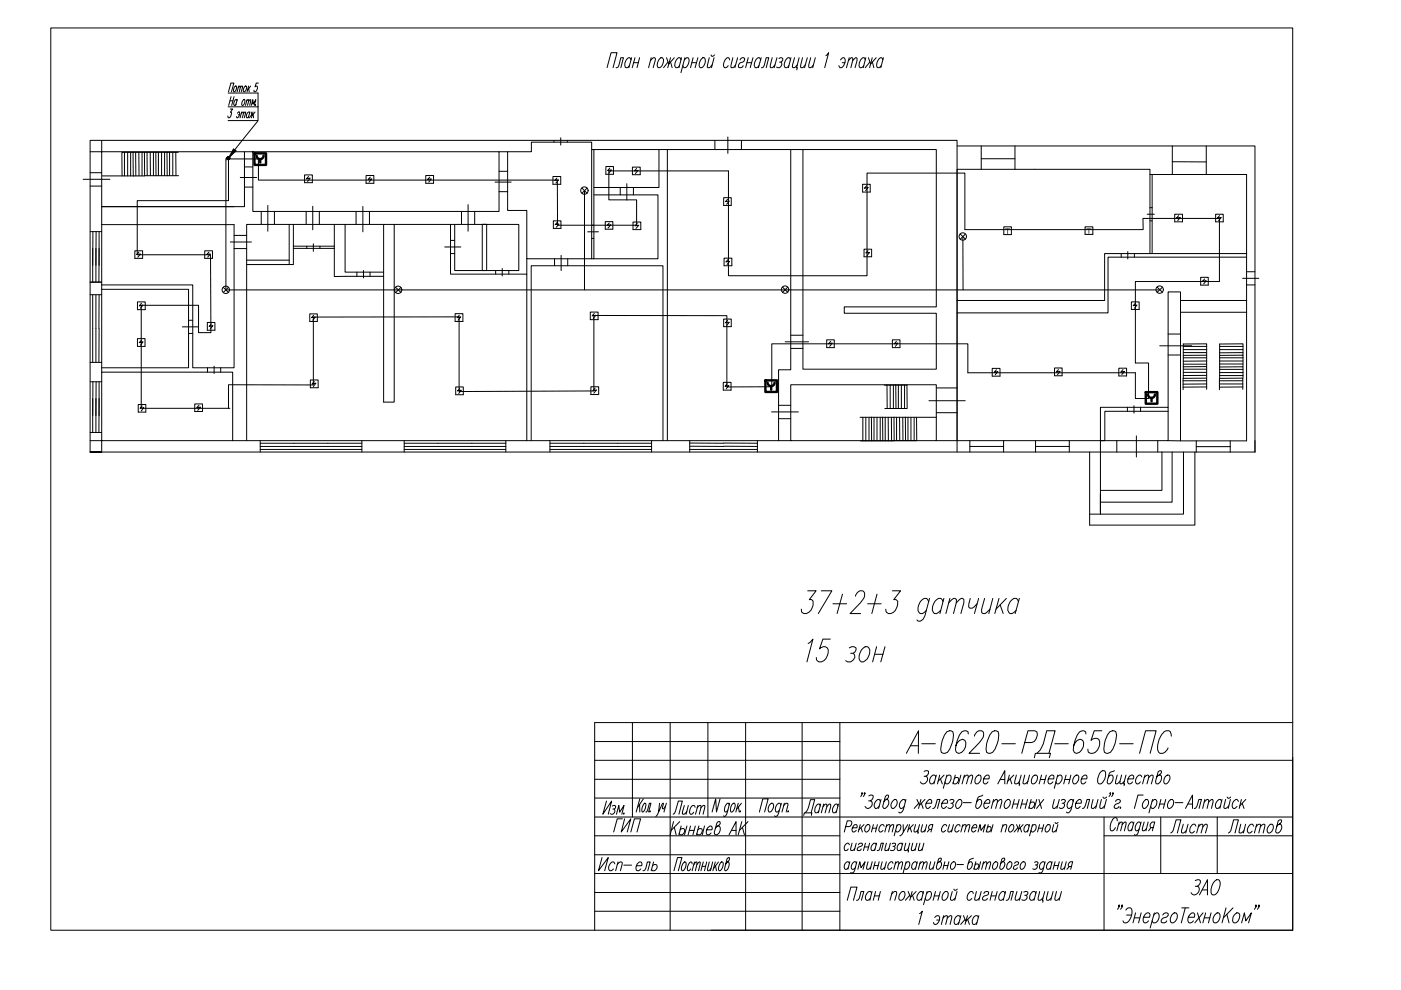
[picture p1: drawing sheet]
<svg xmlns="http://www.w3.org/2000/svg" width="297mm" height="210mm" viewBox="0 0 297 210" stroke-linecap="round" stroke-linejoin="round" font-family="sans-serif">
<defs><g id="words">
<text font-size="9.7" x="191.2" y="161.9">А-0620-РД-650-ПС</text>
<text font-size="8.4" x="170" y="141.5">15 зон</text>
<text font-size="6.6" x="251.5" y="190.9">ЗАО</text>
<g font-size="6.2">
<text x="129.1" y="177.8">ГИП</text>
<text x="247.3" y="177.8">Лист</text>
<text x="259.6" y="177.8">Листов</text>
</g>
</g></defs>
<path d="M10.8 5.9h263.3v191.3h-263.3z" fill="none" stroke="#000" stroke-width=".21"/>
<!-- layer: 0 -->
<g fill="none" stroke="#000" stroke-width=".21">
<path d="M17.6 38h5.7M19.1 39.5h2.5M19.1 36.6h2.5M21.6 29.8v2.4h-2.5M21.6 32.2h30.2v11.6h-30.2zM21.7 37.3h9M26.4 32.3v5M27.1 32.3v5M27.7 32.3v5M28.2 32.3h-2.4l.1 5M28.8 32.3v5M29.4 32.3l.1 5"/>
<path d="M30.1 32.3v5M30.6 32.3h-2.4l.1 5M31.2 32.3v5M31.8 32.3l.1 5M32.5 32.3v5M33 32.3h-2.4l.1 5h7.2M33.6 32.3v5M34.3 32.3v5M34.9 32.3v5M35.4 32.3h-2.4l.1 5M36 32.3v5M36.6 32.3v5"/>
<path d="M37.3 32.3v5M37.8 32.3h-2.4v5M47.9 33.6v27.9M48.4 33.5v9h-19.3v11.5h15.5l.1 16.5h-2.6v-5.8h-12.2v21.9M48.5 33.7h6.3v4.5h63.4v9.6h16.8v-5.4h-5.9v-6.2h25.3v22.3h29.4v-21.8h20.8v12h37.8l-.1-2.4h16.2v13.4h-17.8v17.3h2.8v7.5h-2.8v-5.5h-35.5v-6.1h-41.6v9.1h-9.5v-15.1h-28.2v16l-28.6 .1v-15.8h-30.9v14.4h-18v5M50.9 37.6h3.5M51.8 32.2h1.8v12.6h52.2v-12.6h-52.2M51.8 39.7h1.8M51.8 35.4h1.8M105 38.6h3.4M105.8 36.3h1.8M117.4 29.8v.3"/>
<path d="M118.9 29.2v1.6M120.3 29.8v.3M123.4 39.9l1.1 1.1M124.5 39.9l-1.1 1.1M125.4 31.7v-1.6h-12.7v2.1h-5.1M125.9 31.7h13.8v8.1h-13.8v-8.1h-.5v23.2h-13.7v-10.3h-4.1v-12.4h-1.8M125.9 39.8v15.1h-.5M131.5 39.8v1.5M132.9 38.9v3.5M134.3 39.8v1.5M139.7 31.7h1.8v61.7M141.5 31.7h57v33.4h-19.5v1.3h19.5v11.9h-28.3v-46.6"/>
<path d="M151.6 29.8v1.9M154.3 29v3.5M157.2 29.8v1.9M167.7 31.7v46.7h-2.6v15h2.6v-11.8h30.8v11.8h-30.8M202.9 30.9h63.2v64.9M208 30.9v5M208 33.7h7.2M215.2 30.9v5M243.8 37h.5M248.6 30.9v6.1M248.6 34.3h7.1M255.7 30.9v6.1"/>
<path d="M19.1 59.8h2.4M19.1 49.1h2.5M19.7 52.7v7.1M19.7 49.1v7.2M20.3 52.7v7.1M20.4 49.1l-.1 7.2M21 49.1v7.2M21 52.7v7.1M21.6 47.6h28v30.4h-8.7v-17.6h-19.3M48.8 51.3h4.5M49.6 43.8h-28v16.6M49.6 52.7h2.7"/>
<path d="M49.6 49.9h2.7M52.3 55.2h9M55.4 44.8v2.8M56.8 43.6v5.4M58.2 44.8v2.8M61.3 47.6v8.5h-9M62.2 47.6v4.6h8.7v-4.6M62.2 52.2v3.9h-.9M64.9 44.8v2.8M65 52.2v.5M66.3 43.7v5M66.4 51.7v1.6"/>
<path d="M67.7 44.8v2.8M67.8 52.2v.5M70.9 52.2v.5h-8.7M70.9 52.7v5.9h10.4M73.2 47.6h-20.9v45.8M75.5 44.8v2.8M75.7 57.7v.9M76.9 43.8v5.3M77.1 57.4v1.5M78.3 44.8v2.8M78.5 57.7v.9M81.3 47.6h-8.1v10.1h8.1"/>
<path d="M83.6 47.6h-2.3v37.7h2.3v-37.7h11.9v10.5h16.2v35.3h-62.4M94.3 52.4h3.4M95.5 47.6h14.5v9.8h-7.8v-9.8M95.5 53.8h.9M95.5 51h.9M96.4 47.6v9.8h6.8v-9.8M97.8 44.8v2.8M99.2 43.4v5.6M100.6 44.8v2.8M105.1 57.4v.7M105.8 40.6h1.8M106.5 56.9v1.6"/>
<path d="M107.9 57.4v.7M111.7 54.9v3.2M117.6 54.9v1.4M119 54.1v3.3M120.4 54.9v1.4M123.9 40.4v21.1M124.6 49.1h2.3M125.4 50.5h.5M125.4 47.8h.5M125.9 41.3h13.6v13.6h-13.6M203.6 49.6l1.1 1.1M204.1 50.2l.1 11.3"/>
<path d="M204.7 49.6l-1.1 1.1M237.7 53.8v.7M239.1 53.3v1.6M240.5 53.8v.7M243.2 45.4h1.5M243.8 53.8h-9.6v9.9h-31.3M243.8 46.8h.5M243.8 44h.5M244.3 53.8h-.5v-17.9h-40.9v30.4M263.5 59h3.4M264.3 53.8h-20v-16.8h20v17.5M264.3 57.6h1.8"/>
<path d="M19.1 76.8h2.5M19.1 62.5h2.5M19.7 62.5v14.3M20.3 62.5v14.3M21 62.5v14.3M21.6 78.9h27.7v14.5h-27.7zM21.6 60.4v18.5M21.6 61.3h18.4v16.7h-18.4M38.7 69.3h3.4M40 70.7h.9M40 67.9h.9M44 78v.9"/>
<path d="M45.4 77.6v1.6M46.8 78v.9M47.3 60.9l1.1 1.1M47.9 61.5h197.8M48.4 60.9l-1.1 1.1M83.9 60.9l1.1 1.1M85 60.9l-1.1 1.1M165.9 60.9l1.1 1.1M166.5 72.5h4.9M167 60.9l-1.1 1.1M167.7 73.9h2.5M167.7 71.1h2.5"/>
<path d="M245.3 60.9l1.2 1.1M245.9 73.3h6.8M246.5 60.9l-1.2 1.1M247.7 75.3h2.6M247.7 70.8h2.6M250.3 63.7h14v-9.2h-29.4v11.8h-32v27.1M250.3 63.7v29.8l-2.6-.1M250.3 63.7v-1.8h-2.6v24.5M250.3 66.2h14v27.3h-14M250.9 75.4l4.9-.1v2.4M250.9 77.8l4.9-.1v2.4M250.9 74.1h4.9"/>
<path d="M250.9 73.4h4.9M250.9 74.8h4.9M250.9 75.9h4.9M250.9 77.2h4.9M250.9 79h4.9M250.9 78.3h4.9M255.8 75.3v-2.4h-4.9v7.3M255.8 76.5l-4.9 .1M255.8 79.6h-4.9M258.6 75.4l4.9-.1v2.4M258.6 77.8h4.9v2.3M258.6 74.1h4.9"/>
<path d="M258.6 73.4h4.9M258.6 76.5h4.9M258.6 77.2h4.9M258.6 75.9h4.9M258.6 79h4.9M258.6 79.6h4.9M258.6 78.3h4.9M263.5 75.3v-2.4h-4.9v7.3M263.5 74.8h-4.9M264.3 63.7v2.5M264.3 60.4h1.8M19.1 93.4h2.5v2.4h-2.5v-66h183.8v66"/>
<path d="M19.1 91.7h2.4M19.1 80.9h2.5M19.7 84.5v7.2M19.7 80.9v7.2M20.3 84.5v7.2M20.4 80.9l-.1 7.2M21 84.5v7.2M21 80.9v7.2M21.6 95.8h-2.5h247M30.2 86.6h18.5M55.2 94.7h21.5M55.2 95.3h21.5"/>
<path d="M55.2 94h21.5M55.2 93.4v2.4M76.7 93.4v2.4M85.7 94.7h21.5M85.7 95.3h21.5M85.7 94h21.5M85.7 93.4v2.4M107.2 93.4v2.4M111.7 93.4h53.4M112.6 93.4v-37.1h28v37.1M116.6 94.7h21.5M116.6 95.3h21.5"/>
<path d="M116.6 93.4v2.4M116.6 94h21.5M138.1 93.4v2.4M146.2 93.4v2.4M146.2 94.6l14.4 .1M146.2 95.3h14.4M146.2 93.9l14.4 .1M160.6 93.4v2.4M163.6 87.3h5.7M165.1 88.8h2.6M165.1 85.9h2.6M182.3 88.5h16.2"/>
<path d="M182.9 88.5v5M183.6 88.5v5M184.2 88.5v5M184.8 88.5v5h-2.4M185.3 88.5v5M185.9 88.5v5M186.6 88.5v5M187.1 88.5l.1 5h-2.4M187.5 81.7h4.8v4.9h-2.3M187.7 88.5v5M188.1 81.7v4.9M188.3 88.5l.1 5"/>
<path d="M188.7 81.7v4.9M189 88.5v5M189.4 81.7v4.9M189.5 88.5l.1 5h-2.4M189.9 81.7l.1 4.9h-2.4M190.1 88.5v4.9M190.5 81.7v4.9M190.7 88.5l.1 4.9M191.1 81.7v4.9M191.4 88.5v4.9M191.8 81.7v4.9M192 88.5v4.9h-2.4"/>
<path d="M192.5 88.5v4.9M193.1 88.5v4.9M193.8 88.5v4.9M194.3 88.5l.1 4.9h-2.4M196.9 85h7.8M198.5 93.4h34.8v-7h14.4v7h-14.4M198.5 87.5h4.4M198.5 82.3h4.4M205.6 93.4v2.4M205.6 94.7h7.2M212.8 93.4v2.4M219.6 94.7h7.1"/>
<path d="M219.6 93.4v2.4M226.7 93.4v2.4M231 95.8v15.5h22.3v-15.5M233.3 93.4v15.6M236.8 93.4v2.4M239 86.4v.8M240.4 86v1.6M240.9 92.4v4.5M241.8 86.4v.8M245.5 93.4v2.4M246.4 95.8v8.2h-13.1M247.7 87.2h-13.5v6.2h-.9"/>
<path d="M248.5 95.8v10.7h-15.2M250.8 80.7h5M250.9 95.8v13.2h-17.6M253.6 93.5v2.4M253.6 94.7h7.2M255.8 82.6v-2.4h-5v2.4M255.8 81.4h-5M255.8 82l-5 .1M258.5 80.7h5M258.5 81.4h5M260.8 93.5v2.4M263.5 82.6v-2.4h-5v2.4"/>
<path d="M263.5 82l-5 .1M266.1 93.4v2.4M231 109h2.3M233.3 108.6v-3.8v3.8M171.3 125.3h1.7l-1.4 1.8h.5l.2 .2a2.15 2.15 0 0 1-1.9 2.8l-.4-.3-.1-.6M174.1 125.3h2.3l-2.9 4.8M176.6 128h2.9M178.6 126l-1.1 4.1M181.4 126.4a1.43 1.43 0 0 1 1.5-1.1 1.14 1.14 0 0 1 0 1.8l-2.7 3h2.3M184 128h2.8M185.9 126l-1.1 4.1M189.2 125.3h1.7l-1.4 1.8h.5l.2 .2a2.32 2.32 0 0 1-1.3 2.8h-.5l-.4-.3-.2-.6"/>
<path d="M196.9 127.6a.83 .83 0 0 0-.9-.7 2.38 2.38 0 0 0-1.2 2.9l.3 .3h.5l.8-.7M197.1 126.9l-1 3.7a1.44 1.44 0 0 1-1.4 1.1l-.3-.3M199.9 127.6l-.4-.7a1.82 1.82 0 0 0-1.8 1.8 1.42 1.42 0 0 0 .4 1.4h.5l.8-.7M200.1 126.9l-.8 3.2M201.1 127.8l1.1-.9h.3l.3 .2-.6 3M201.4 126.9l-.9 3.2M202.7 127.8l1.1-.9h.3l.3 .2v.7l-.7 2.3M205.7 126.9l-.3 1.8 .2 .2h.5l1.1-.9M207.5 126.9l-.9 3.2M208.8 126.9l-.7 2.3v.6l.3 .3h.4l1.1-.9M210.5 126.9l-.9 3.2M211.8 126.9l-.9 3.2"/>
<path d="M212.1 128.3l.6 1.8M213.4 126.9l-2.2 2.3M215.9 127.6l-.4-.7a1.82 1.82 0 0 0-1.8 1.8 1.42 1.42 0 0 0 .4 1.4h.5l.8-.7M216.1 126.9l-.9 3.2M126.1 157.2h52M134.1 153.2v20M142.1 153.2v44M150.1 153.2v20M158.1 153.2v44M170.1 153.2v44M178.1 153.2v44M274.1 153.2h-148v44"/>
<path d="M126.1 161.2h148M126.1 165.2h52M126.1 169.2h52M126.1 173.2h148M126.1 177.2h52M128.6 169.8l-.8 2.8 1.9-2.8-.7 2.8M135.6 170.6l.1 1.6M135.7 169.4l-.8 2.8M136.4 169.4l-1.3 1.8M136.7 170.3h.1a1.59 1.59 0 0 1-.6 1.9l-.1-.8zM136.9 172.2l.3-.2 .5-1.7h.3l-.5 1.9M139.6 172.2l-.6 .9"/>
<path d="M139.8 170.3l-.2 1.9 .9-1.9M140.7 170.3l-.2 1.2h.2l.4-.6M141.3 170.3l-.5 1.9M142.7 172.6l.5-.5 .6-2.3h.9l-.8 2.8M142.8 174.2l-.7 2.8M143 175.4l.4 1.6M144.1 174.2l-1.8 1.9M144.2 175.9l.6-.2a.71 .71 0 0 1 .2 .9 .71 .71 0 0 1-.9 .3l-.1-.2M144.4 175.1l-.5 1.9M145.1 170.8l-.4 1.7 .3 .1 .6-.5M145.6 175.1l-.5 1.9M145.9 170.8l-.4 1.8"/>
<path d="M146.1 176.1h1.1M146.4 175.1l-.5 1.9M147.4 171.2l-.2-.4a1.27 1.27 0 0 0-.8 1.8l.5-.1 .2-.3M147.4 175.1l-.5 1.9M147.8 171.3l.6-.5 .2 .1-.3 1.7M148 175.9l.3-.2h.3a.72 .72 0 0 1 .1 .9 .72 .72 0 0 1-.9 .3v-.2M148 170.8l-.5 1.8M148.2 175.1l-.5 1.9M148.6 171.3l.6-.5 .3 .1-.4 1.7M149.4 175.1l-.5 1.9M149.8 175.9h1.1l.1-.2a.45 .45 0 0 0-.5-.6 1.28 1.28 0 0 0-.5 1.9h.3l.5-.4M152.2 175.1h.3a1.17 1.17 0 0 1-.8 1.9l-.3-.5 .6-2 .3-.3 .4 .1a.91 .91 0 0 1-.8 1l-.2 .3"/>
<path d="M152.7 169.4l-.8 2.8-.2-2.8-.7 2.8M154.6 177l1.5-2.8v2.8M154.6 170.7l-.2-.4a1.31 1.31 0 0 0-.6 1.9l.5-.5M154.7 170.3l-.7 2.5-.3 .3-.3-.1M155.1 176.1h1M155.3 170.4l.4-.1a1.39 1.39 0 0 1-.7 1.9l-.1-.5 .1-.6zM156.5 170.3l-.5 1.9M156.6 171.1l.1 1.1M156.9 171.9v.3l.1-.2M157.2 170.3l-1.1 1.3M157.3 174.2l-.8 2.8M157.4 175.4l.4 1.6"/>
<path d="M158.6 174.2l-1.8 1.9M161 172.2l.7-2.8h1.2l-.8 2.8M163.1 170.7l.4-.4h.3a1.25 1.25 0 0 1-.7 1.9 1.15 1.15 0 0 1 0-1.5zM165.5 170.7l-.2-.4a1.22 1.22 0 0 0-.7 1.9l.4-.2 .2-.3M165.7 170.3l-.8 2.5-.3 .3-.4-.1M166.1 170.8l.6-.5 .4 .1-.4 1.8M166.3 170.3l-.5 1.9M167.1 171.9v.3l.1-.2M170.4 172.9l.1-.6h1.6l-.1 .6M170.7 172.3a4 4 0 0 0 1.1-2.8h.9l-.7 2.8M173.9 170.9l-.2-.4a1.23 1.23 0 0 0-.8 1.8h.3l.4-.3M174 170.5l-.5 1.8"/>
<path d="M174.5 171l.6-.5 .2 .1-.4 1.7M174.6 170.5l-.5 1.8M175.3 171l.6-.5 .2 .1-.4 1.7M177.6 170.9l-.2-.4a1.25 1.25 0 0 0-.7 1.8h.3l.4-.3M177.8 170.5l-.5 1.8M182.9 168.2l-.2 .1-.1-.1 .2-.1 .1 .1-.4 .7M183.4 168.2l-.1 .1-.1-.1 .2-.1-.1 .3-.3 .5M184.2 169.8h.3M184.2 168.7l.7-.1a.58 .58 0 0 1 0 .9l-.4 .3a.86 .86 0 0 1 .3 1.2 .86 .86 0 0 1-1.2 .2l-.2-.2M186.7 169.9l-.3-.4a1.2 1.2 0 0 0-.8 1.9h.3l.5-.4M186.8 169.5l-.5 1.9M187.9 169.5h.3a1.2 1.2 0 0 1-.8 1.9l-.2-.5 .5-2 .4-.3h.2l.1 .1a1.05 1.05 0 0 1-.7 1l-.3 .2"/>
<path d="M189.2 169.9l.5-.4h.3a1.2 1.2 0 0 1-.8 1.9 1.02 1.02 0 0 1 0-1.5zM192 169.9l-.3-.4a1.2 1.2 0 0 0-.8 1.9h.3l.5-.4M192.1 169.5l-.6 2.2a.88 .88 0 0 1-.8 .6l-.1-.1M194.4 169.5l.6 1.2 1.1-1.2M194.8 170.3l-1 1.1M195.3 169.5l-.6 1.9M195.3 170.3l.4 1.1M195.9 163.5l.4-.1 .6 .1a.94 .94 0 0 1-.6 1.1 .88 .88 0 0 1 .2 1.2 .88 .88 0 0 1-1.2 .3l-.2-.3M196.4 170.3h1.1v-.5l-.2-.3a1.2 1.2 0 0 0-.8 1.9h.3l.5-.4M197.8 171.4l.4-.2 .5-1.7h.6l-.5 1.9M198.4 164.7l-.3-.4a1.14 1.14 0 0 0-.7 1.9h.2l.5-.4M198.5 164.3l-.5 1.9"/>
<path d="M199.2 164.3l-.4 1.9M199.4 165.1l.4 1.1M199.7 170.3h1.1l.1-.2a.45 .45 0 0 0-.5-.6 1.24 1.24 0 0 0-.5 1.9h.3l.5-.4M200.2 164.3l-1.3 1.4M200.6 164.7l.5-.4h.3a1.18 1.18 0 0 1-.8 1.9l-.3-.4M200.8 164.3l-.8 2.8M201.4 169.7l.3-.2 .5 .2a.54 .54 0 0 1-.6 .6M201.9 170.3a.64 .64 0 0 1 0 .9 .64 .64 0 0 1-.9 0M202.3 165.1a.51 .51 0 0 1 .8-.2 .51 .51 0 0 1 .1 .8 .67 .67 0 0 1-1 .4l-.1-.2M202.5 164.3l-.5 1.9M202.9 169.9l.5-.4h.3a1.2 1.2 0 0 1-.8 1.9 1.02 1.02 0 0 1 0-1.5zM203.7 164.3l-.5 1.9"/>
<path d="M204.2 170.2h1.7M204.4 164.8l.5-.5 .4 .2-.4 1.7M204.5 164.3l-.5 1.9M205.3 164.8l.6-.5 .3 .2-.4 1.7M207 164.7l.4-.4h.3a1.18 1.18 0 0 1-.7 1.9 .96 .96 0 0 1 0-1.5zM208.4 168.6l-1 .4-.5 1.9a.45 .45 0 0 0 .5 .5 1.25 1.25 0 0 0 .5-1.9h-.3l-.5 .4M208.5 165.1h1.2a.59 .59 0 0 0-.2-.8 1.14 1.14 0 0 0-.7 1.9h.2l.5-.4M208.7 170.3h1.1l.1-.5-.3-.3a1.2 1.2 0 0 0-.8 1.9h.3l.5-.4M210.5 170.1l.6-.6 .4 .2-.4 1.7M210.7 169.5l-.5 1.9M211.5 170.1l.6-.6 .3 .2-.4 1.7M211.6 166.2l1.4-2.8v2.8"/>
<path d="M213.2 169.9l.5-.4h.2a1.17 1.17 0 0 1-.7 1.9 1.06 1.06 0 0 1 0-1.5zM214 164.3l-.5 1.9M214.2 165.1l.3 1.1M214.8 170.5h1M214.9 164.3l-1.3 1.4M215.1 169.5l-.5 1.9M215.5 164.3l-.4 1.8 .4 .1 .7-.5M216.1 169.5l-.5 1.9M216.5 164.3l-.5 1.9h.2l-.1 .4M216.6 170.5h1M216.8 169.5l-.5 1.9M217.3 164.3l-.4 1.8 .4 .1 .6-.5"/>
<path d="M217.9 169.5l-.5 1.9M218.3 164.3l-.5 1.9M218.4 170.3a.53 .53 0 0 1 .7-.2 .53 .53 0 0 1 .2 .8 .69 .69 0 0 1-1.1 .3v-.1M218.6 169.5l-.5 1.9M218.9 164.7l.5-.4h.3a1.14 1.14 0 0 1-.8 1.9 1.06 1.06 0 0 1 0-1.5zM219.8 169.5l-.5 1.9M220.3 169.5l.5 1.9M220.8 164.3l-.5 1.9M221.3 169.5l-1.5 1.9M221.8 164.3l-.5 1.9M222.3 165.1h1.1a.59 .59 0 0 0-.2-.8 1.14 1.14 0 0 0-.7 1.9h.2l.5-.4M223.5 169.5l-.3 1.7 .1 .2h.3l.6-.5"/>
<path d="M224.2 164.7l.4-.4h.3a1.18 1.18 0 0 1-.8 1.9l-.2-.4M224.3 164.3l-.8 2.8M224.6 169.5l-.5 1.9M225 169.7l.3-.2 .6 .2a.55 .55 0 0 1-.7 .6M225.5 170.3a.64 .64 0 0 1 0 .9 .64 .64 0 0 1-.9 0M226 164.3l-.5 1.9M227 164.3l-.4 1.9M227.6 169.9l-.3-.4a1.2 1.2 0 0 0-.8 1.9h.3l.5-.4M227.6 169.5l-.5 2.2a.88 .88 0 0 1-.9 .6l-.1-.1M227.7 164.7l.5-.4h.3a1.18 1.18 0 0 1-.8 1.9 1.02 1.02 0 0 1 0-1.5zM228.1 170.3h1.1l.1-.2a.45 .45 0 0 0-.5-.6 1.31 1.31 0 0 0-.5 1.9h.3l.4-.4M229.3 165.1h1.1a.59 .59 0 0 0-.2-.8 1.18 1.18 0 0 0-.7 1.9h.3l.4-.4"/>
<path d="M229.5 171.4l.4-.2 .2-.3 .4-1.4h.5l-.5 1.9M231.7 169.5l-.3 1.7 .1 .2h.3l.6-.5M232.8 169.5l-.5 1.9M233.3 163.8a.66 .66 0 0 1 1-.3 2.33 2.33 0 0 1-.9 2.7h-.4a1.75 1.75 0 0 1 .1-2.2zM233.5 169.5l-.3 1.7 .1 .2h.3l.6-.5M233.9 169l.2 .2 .5-.2M234.1 177.2h40M234.1 173.2v24M234.6 169.5l-.5 1.9M235.5 168.2l-.2 .1v-.1l.1-.1v.3l-.3 .5M236 168.2l-.1 .1v-.1l.1-.1v.3l-.3 .5M236.3 163.4l-.7 .3-.4 .3-.4 1.7 .2 .5a1.18 1.18 0 0 0 .8-1.9h-.3l-.5 .4"/>
<path d="M236.5 169.9l.2-.2 .6-.2 .2 .2v.2l-.3 .4a.92 .92 0 0 0-1 .7v.2a.61 .61 0 0 0 1.1-.2M236.9 174l-.1-.5-.4-.1a2.32 2.32 0 0 0-.8 2.7 .85 .85 0 0 0 .9-.6M236.9 164.3l-.4 1.8 .3 .1 .7-.5M237.2 174.8l.5-.5 .3 .1-.4 1.7M237.3 174.3l-.5 1.8M237.6 171.1l-.1 .3 .1-.2M237.8 164.3l-.4 1.8 .4 .1 .6-.5M237.9 174.8l.6-.5 .3 .1-.4 1.7M238.7 164.3l-.5 1.9h.2l-.1 .4M239.2 165.1h1.1a.59 .59 0 0 0-.2-.8 1.14 1.14 0 0 0-.7 1.9l.5-.1 .2-.3M240.3 174.7l-.2-.4a1.25 1.25 0 0 0-.7 1.8h.2l.4-.3M240.4 174.3l-.5 1.8"/>
<path d="M241.8 174.7l-.2-.4a1.25 1.25 0 0 0-.7 1.8l.4-.1 .2-.2M241.9 174.3l-.7 2.5-.4 .3-.3-.1M242.1 164.7l-.3-.4a1.18 1.18 0 0 0-.8 1.9h.3l.5-.4M242.4 168.6h-1.1l-.8 2.8M242.5 169.9l.5-.4h.3a1.2 1.2 0 0 1-.8 1.9 1.02 1.02 0 0 1 0-1.5zM242.6 174.3l-.4 1.7 .3 .1 .6-.5M242.6 164.8l.6-.5 .4 .2-.4 1.7M242.8 164.3l-.6 1.9M243.4 174.3l-.4 1.8M243.6 164.8l.6-.5 .3 .2-.4 1.7M244 175.5l-.5 .6M244.3 169.9l.4-.4h.3a1.17 1.17 0 0 1-.8 1.9l-.2-.4"/>
<path d="M244.4 169.5l-.8 2.8M244.5 175.5h-.5l-.1-.7 .4-.5h.5l-.5 1.8M245.7 164.3h.3a1.18 1.18 0 0 1-.7 1.9l-.3-.5 .5-2 .4-.3 .3 .1a.91 .91 0 0 1-.7 1l-.2 .2M245.9 170.5h1M246.1 173.2v12M246.1 169.5l-.5 1.9M247 164.7l.5-.4h.3a1.18 1.18 0 0 1-.8 1.9 .96 .96 0 0 1 0-1.5zM247.2 169.5l-.6 1.9M247.8 169.9l.5-.4h.3a1.17 1.17 0 0 1-.8 1.9 1.06 1.06 0 0 1 0-1.5zM249.1 170.2h1.7M251.3 171.4l1.5-2.8v2.8M251.9 170.5h.9"/>
<path d="M253.2 171.4l.4-.2 .2-.3 .4-1.4h.5l-.5 1.9M255.3 170.1l.6-.6 .4 .2-.4 1.7M255.5 169.5l-.5 1.9M256.3 170.1l.6-.6 .3 .2-.3 1.7M258.1 173.2v12M259 169.9l-.2-.4a1.2 1.2 0 0 0-.8 1.9h.2l.5-.4M259.1 169.5l-.5 1.9M259.9 169.5l-.4 1.7 .4 .2 .6-.5M260.2 169l.2 .2 .5-.2M260.9 169.5l-.5 1.9M262.6 169.9l-.3-.4a1.21 1.21 0 0 0-.8 1.9h.3l.5-.4M263.2 169.5l-.5 1.9"/>
<path d="M263.4 170.3l.4 1.1M264.1 169.5l-1.2 1.4M274.1 160.6v36.6h-123.3M126.1 185.2h148M126.1 181.2h52M126.1 189.2h52M126.1 193.2h52M127.6 181.8l-.7 2.8 2.1-2.8-.8 2.8M130.4 183.2l-.3-.4a1.18 1.18 0 0 0-.8 1.8h.3l.5-.4M130.9 183.3l.6-.5 .4 .1-.4 1.7M131 182.8l-.5 1.8M132.3 183.4h1.6"/>
<path d="M134.9 183.6h1.1a.59 .59 0 0 0-.1-.8 1.18 1.18 0 0 0-.8 1.8h.3l.5-.4M136.3 184.6l.4-.1 .2-.4 .4-1.3h.6l-.6 1.8M138.4 183.6l.6-.3a.71 .71 0 0 1 .2 1 .71 .71 0 0 1-1 .2l-.1-.1M138.6 182.8l-.5 1.8M142.9 184.6l.8-2.8h.9l-.8 2.8M145 182.9l.3-.1a1.33 1.33 0 0 1-.7 1.8 1.52 1.52 0 0 1 .4-1.7zM146.7 183.2l-.1-.4a1.42 1.42 0 0 0-.7 1.8l.5-.4M147.1 183.3l.3-.4 .3-.1 .1 .5-.4 1.3M147.2 182.8l-.5 1.8M147.8 183.3l.6-.5v.5l-.3 1.3M148.9 183.7h.7M149.1 182.8l-.5 1.8"/>
<path d="M149.8 182.8l-.4 1.8M150.4 182.8l-.4 1.7 .3 .1 .5-.5M151.1 182.8l-.5 1.8M151.7 182.8l-.6 1.8M151.7 183.6l.2 1M152.3 182.8l-1 1.3M152.8 182.9l.4-.1a1.42 1.42 0 0 1-.7 1.8 1.6 1.6 0 0 1 .3-1.7zM154.2 182.8h.2a1.42 1.42 0 0 1-.6 1.8l-.2-.5 .5-2 .5-.3a.81 .81 0 0 1-.5 1.1l-.2 .3M179.6 190.9l.8-2.8h1.3l-.8 2.8M181.6 190.9l.4-.1 .2-.4 .4-1.4h.5l-.5 1.9M184.8 189.4l-.3-.4a1.18 1.18 0 0 0-.8 1.9h.3l.5-.4M184.9 189l-.5 1.9"/>
<path d="M185.4 189.9h1M185.6 189l-.5 1.9M186.7 189l-.5 1.9M189 189.6l.7-.6 .4 .1-.4 1.8M189.2 189l-.5 1.9M191.1 189.1l.5-.1a1.18 1.18 0 0 1-.7 1.9 1.22 1.22 0 0 1 .2-1.8zM192.5 189l.6 1.2 1.1-1.2M192.9 189.8l-.9 1.1M193.4 189l-.5 1.9M193.5 189.8l.3 1.1M195 193.7l.6-.5-.8 2.8M195.7 189.4l-.2-.4a1.18 1.18 0 0 0-.8 1.9h.3l.4-.4"/>
<path d="M195.8 189l-.5 1.9M196.5 189.4l.4-.4h.3a1.14 1.14 0 0 1-.8 1.9l-.2-.4M196.6 189l-.8 2.8M198.1 189.9h1M198.2 194.5l.2-.2 .5-.2a1.14 1.14 0 0 1-.7 1.9l-.3-.4M198.3 189l-.5 1.9M198.6 195.1h.6M199.4 189l-.5 1.9M199.9 194.6l.6-.5 .4 .2-.4 1.7M200.1 194.1l-.5 1.9M200.3 189.1l.5-.1a1.14 1.14 0 0 1-.8 1.9 1.22 1.22 0 0 1 .3-1.8zM200.8 194.6l.7-.5 .3 .2-.4 1.7"/>
<path d="M201.9 189l-.4 1.8 .4 .1 .7-.5M202.2 188.5l.2 .3 .6-.3M202.9 189l-.5 1.9M203.6 194.5l-.3-.4a1.18 1.18 0 0 0-.8 1.9h.3l.5-.4M203.7 194.1l-.5 1.9M204.3 194.1l.5 1.2 1.2-1.2M204.6 194.9l-.9 1.1M205.1 194.1l-.5 1.9M205.2 194.9l.3 1.1M206.3 189.4l-.2-.4a1.14 1.14 0 0 0-.8 1.9h.3l.5-.4M207 189l-.4 1.8 .5 .1 .6-.5M207.4 194.5l-.2-.4a1.18 1.18 0 0 0-.8 1.9l.5-.1 .3-.3"/>
<path d="M207.5 194.1l-.5 1.9M208 189l-.5 1.9M208.6 189.4a.66 .66 0 0 1 1-.3l-.1 .6a1.28 1.28 0 0 0-1.2 .8v.3a.67 .67 0 0 0 1.1-.3M210.1 189.9h1.1M210.4 189l-.5 1.9M211.4 189l-.5 1.9M213.1 189.4l-.3-.4a1.18 1.18 0 0 0-.8 1.9h.3l.5-.4M213.2 189l-.5 1.9M213.3 190.9l.5-.1 .2-.4 .3-1.4h.6l-.6 1.9M215.6 189l-.4 1.8 .5 .1 .6-.5M216.6 189l-.5 1.9M217.1 189.1l.3-.1 .5 .1a.52 .52 0 0 1-.6 .7"/>
<path d="M217.5 189.8a.58 .58 0 0 1 .3 .6 .58 .58 0 0 1-.5 .5l-.7-.1M219.6 189.4l-.3-.4a1.14 1.14 0 0 0-.7 1.9h.2l.5-.4M219.7 189l-.5 1.9M220.4 189l-.3 1.8 .4 .1 .6-.5M221.5 189l-.5 1.9h.2l-.1 .4M222.2 189l-.3 1.8 .4 .1 .6-.5M223.3 189l-.5 1.9M224 189l-.3 1.8 .4 .1 .6-.5M225.1 189l-.5 1.9M237.3 192l-.1 .2-.1-.2 .2-.1v.4l-.4 .5M238 192l-.2 .2v-.2l.1-.1a.84 .84 0 0 1-.3 .9M238.7 193l.5-.5h.5a2.08 2.08 0 0 1-.3 2.7 .77 .77 0 0 1-1.2 .3l-.1-.3"/>
<path d="M238.9 194h1M240.5 194.6h1.2M240.8 193.5l-.6 2.2M241.9 193.5l-.5 2.2M242.5 194.5h1.2a.63 .63 0 0 0-.1-1 1.33 1.33 0 0 0-.9 2.2h.3l.5-.5M244.6 194l.6-.5h.3a1.31 1.31 0 0 1-.9 2.2l-.3-.5M244.7 193.5l-.8 3.3M246.5 194a.71 .71 0 0 1 1.2-.3v.3l-.5 .5a.99 .99 0 0 0-1 .7v.3a.77 .77 0 0 0 1.2-.3M248.4 194l.6-.5h.3a1.31 1.31 0 0 1-.9 2.2 1.1 1.1 0 0 1 0-1.7zM251.3 192.5l-.8 3.2M251.9 194.5h1.3a.63 .63 0 0 0-.2-1 1.33 1.33 0 0 0-.8 2.2h.3l.5-.5M253.9 193.5l.6 2.2"/>
<path d="M255.1 193.5l-1.8 2.2M255.3 194.6h1.2M255.6 193.5l-.6 2.2M256.8 193.5l-.6 2.2M257.5 194l.6-.5h.3a1.31 1.31 0 0 1-.9 2.2 1.07 1.07 0 0 1 0-1.7zM259.9 192.5l-.8 3.2M260.1 193.8l.5 1.9M261.4 192.5l-2 2.1M261.7 194l.5-.5h.3a1.31 1.31 0 0 1-.9 2.2 .91 .91 0 0 1-.2-1.2zM263.2 195.7l.6-2.2 .3 1.7 1.2-1.7-.6 2.2M266.4 192l-.2 .2 .1-.3a.84 .84 0 0 1-.3 .9M267 192l-.2 .2 .1-.3a.84 .84 0 0 1-.3 .9"/>
<circle cx="123.9" cy="40.4" r=".78"/>
<circle cx="204.1" cy="50.1" r=".78"/>
<circle cx="47.9" cy="61.4" r=".78"/>
<circle cx="84.4" cy="61.4" r=".78"/>
<circle cx="166.4" cy="61.4" r=".78"/>
<circle cx="245.9" cy="61.4" r=".78"/>
</g>
<g fill="none" stroke="#000" stroke-width=".21">
<path d="M64.6 37.1h1.6v1.6h-1.6zM65.4 37.4l-.4 .5 .8-.1-.6 .7M77.6 37.2h1.7v1.7h-1.7zM78.5 37.5l-.5 .6 .8-.2-.6 .7M90.3 37.2h1.6v1.7h-1.6zM91.1 37.5l-.5 .6 .9-.2-.6 .7M117.2 37.4h1.7v1.7h-1.7zM118.1 37.8l-.5 .5 .8-.2-.5 .7M128.5 35.3h1.6v1.7h-1.6zM129.3 35.6l-.5 .6 .8-.2-.5 .7M134.1 35.4h1.6v1.6h-1.6zM135 35.7l-.5 .5 .8-.1-.6 .7"/>
<path d="M182.9 39.1h1.6v1.6h-1.6zM183.7 39.4l-.4 .5 .8-.1-.6 .6M28.6 53.2h1.6v1.6h-1.6zM29.4 53.5l-.4 .5 .8-.2-.6 .7M43.4 53.2h1.7v1.6h-1.7zM44.3 53.5l-.5 .5 .8-.2-.6 .7M117.3 46.8h1.6v1.6h-1.6zM118.2 47.1l-.5 .5 .8-.1-.5 .7M128.3 47h1.6v1.6h-1.6zM129.2 47.3l-.5 .5 .8-.1-.6 .6M134.2 47.1h1.7v1.6h-1.7zM135.1 47.4l-.5 .5 .8-.1-.6 .6"/>
<path d="M153.4 41.9h1.6v1.7h-1.6zM153.5 54.7h1.7v1.6h-1.7zM154.3 42.2l-.5 .6 .8-.2-.5 .7M154.4 55l-.5 .5 .8-.1-.6 .7M183.2 52.8h1.6v1.6h-1.6zM184 53.1l-.4 .5 .8-.1-.6 .7M212.8 48.1h1.6v1.6h-1.6zM230.1 48.1h1.6v1.6h-1.6zM249.1 45.4h1.6v1.6h-1.6zM249.9 45.7l-.5 .5 .8-.1-.5 .7M254.6 58.8h1.6v1.7h-1.6zM255.4 59.1l-.5 .5 .8-.1-.5 .7"/>
<path d="M257.7 45.4h1.6v1.6h-1.6zM258.6 45.7l-.5 .5 .8-.1-.5 .7M29.1 64h1.7v1.7h-1.7zM29.1 71.8h1.6v1.6h-1.6zM30 64.3l-.5 .6 .8-.2-.5 .7M30 72.1l-.5 .5 .8-.1-.5 .7M44 68.4h1.6v1.6h-1.6zM44.8 68.7l-.5 .5 .8-.2-.5 .7M65.7 66.5h1.6v1.7h-1.6zM66.5 66.8l-.4 .6 .8-.2-.6 .7M96.5 66.5h1.6v1.7h-1.6zM97.4 66.8l-.5 .6 .8-.2-.6 .7"/>
<path d="M125.2 66.2h1.6v1.6h-1.6zM126 66.5l-.5 .5 .8-.2-.5 .7M153.4 67.6h1.6v1.7h-1.6zM154.3 67.9l-.5 .6 .8-.2-.5 .7M175.3 72.1h1.6v1.6h-1.6zM176.1 72.4l-.4 .5 .8-.2-.6 .7M189.2 72.1h1.6v1.6h-1.6zM190 72.4l-.4 .5 .8-.2-.6 .7M210.4 78.1h1.6v1.7h-1.6zM211.3 78.4l-.5 .6 .8-.2-.6 .7M223.6 78h1.6v1.7h-1.6zM224.4 78.4l-.4 .5 .8-.2-.6 .7"/>
<path d="M237.2 78.1h1.7v1.6h-1.7zM238.1 78.4l-.5 .5 .8-.2-.6 .7M239.9 64h1.6v1.6h-1.6zM240.7 64.3l-.4 .5 .8-.1-.6 .7M29.3 85.8h1.6v1.6h-1.6zM30.2 86.1l-.5 .5 .8-.2-.6 .7M41.3 85.6h1.6v1.6h-1.6zM42.2 85.9l-.5 .5 .8-.1-.6 .7M65.8 80.6h1.7v1.6h-1.7zM66.6 80.9l-.4 .5 .8-.2-.6 .8M96.6 82h1.6v1.7h-1.6zM97.5 82.4l-.5 .5 .8-.2-.5 .7"/>
<path d="M125.3 82h1.6v1.7h-1.6zM126.2 82.3l-.5 .5 .8-.1-.6 .7M153.3 81.1h1.7v1.6h-1.7zM154.2 81.4l-.5 .5 .8-.2-.5 .7"/>
</g>
<path d="M213.2 48.5h.9M213.6 48.5v1M230.4 48.5h.9M230.9 48.5v1" fill="none" stroke="#cd2027" stroke-width=".21"/>
<g fill="none" stroke="#000" stroke-width=".21">
<path d="M128.7 14.4l.9-3.2h1.2l-.8 3.2M130.6 14.4l.4-.2 .6-2h.6l-.6 2.2M133.8 12.7l-.3-.5a1.44 1.44 0 0 0-.8 2.2h.3l.4-.5M133.9 12.2l-.6 2.2M134.3 13.3h1.1M134.6 12.2l-.6 2.2M135.6 12.2l-.5 2.2M137.9 12.9l.6-.7 .5 .2-.5 2M138.1 12.2l-.6 2.2M139.9 12.4l.5-.2a1.42 1.42 0 0 1-.8 2.2 1.51 1.51 0 0 1 .3-2zM141.3 12.2l.5 1.4 1.2-1.4M141.6 13.2l-.9 1.2"/>
<path d="M142.2 12.2l-.6 2.2M142.2 13.2l.3 1.2M144.4 12.7l-.2-.5a1.46 1.46 0 0 0-1.1 1.9l.2 .3h.3l.5-.5M144.5 12.2l-.6 2.2M145.1 12.7l.5-.5h.3a1.43 1.43 0 0 1-.9 2.2l-.2-.5M145.2 12.2l-.8 3.2M146.7 13.3h1M147 12.2l-.6 2.2M148 12.2l-.6 2.2M148.8 12.4l.5-.2a1.42 1.42 0 0 1-.8 2.2 1.51 1.51 0 0 1 .3-2zM150.4 12.2l-.4 2 .4 .2 .6-.6M150.8 11.6l.1 .3 .6-.3"/>
<path d="M151.4 12.2l-.6 2.2M154.7 12.7l-.2-.5a1.43 1.43 0 0 0-1 2l.4 .2 .5-.5M155.4 12.2l-.4 2 .4 .2 .6-.6M156.4 12.2l-.6 2.2M156.9 12.7l.5-.5 .5 .2-.2 .6-.9 .5-.2 .7a.66 .66 0 0 0 1-.3M158.4 13.3h1M158.6 12.2l-.5 2.2M159.7 12.2l-.6 2.2M161.3 12.7l-.3-.5a1.44 1.44 0 0 0-.8 2.2h.3l.4-.5M161.4 12.2l-.6 2.2M161.4 14.4l.5-.2 .5-2h.6l-.6 2.2M163.7 12.2l-.4 2 .4 .2 .6-.6"/>
<path d="M164.7 12.2l-.6 2.2M165.2 12.4l.3-.2 .5 .2a.62 .62 0 0 1-.7 .8M165.6 13.2a.72 .72 0 0 1 0 .9 .72 .72 0 0 1-1 .1M167.6 12.7l-.2-.5a1.4 1.4 0 0 0-1.1 1.9l.2 .3h.3l.5-.5M167.7 12.2l-.6 2.2M168.5 12.2l-.5 2 .4 .2 .7-.6M169.4 12.2l-.5 2.2h.2l-.2 .4M170.2 12.2l-.5 2 .5 .2 .5-.6M171.2 12.2l-.6 2.2M171.9 12.2l-.4 2 .3 .2 .7-.6M172.9 12.2l-.6 2.2M175.1 11.8l.6-.6-.8 3.2"/>
<path d="M178.2 12.7l.5-.5h.3a1.42 1.42 0 0 1-.9 2.2l-.2-.5M178.6 13.3h.5M179.9 12.9l.6-.7 .3 .2-.4 2M180.1 12.2l-.6 2.2M180.8 12.9l.6-.7 .3 .2-.4 2M183.4 12.7l-.2-.5a1.46 1.46 0 0 0-1 1.9l.2 .3h.2l.5-.5M183.6 12.2l-.6 2.2M184.1 12.2l.5 1.4 1.2-1.4M184.4 13.2l-1 1.2M184.9 12.2l-.5 2.2M185 13.2l.3 1.2M187.2 12.7l-.3-.5a1.48 1.48 0 0 0-1 1.9l.2 .3h.3l.4-.5"/>
<path d="M187.3 12.2l-.6 2.2"/>
</g>
<g fill="none" stroke="#000" stroke-width=".21">
<path d="M179.3 175.3h.7a.69 .69 0 0 0 .6-.5 .69 .69 0 0 0-.3-.8h-.7l-.6 2.4M180.1 179.1l-.3-.3a.97 .97 0 0 0-.6 1.5h.4l.2-.3M180.7 178.8l-.3 1.5h.3l.5-.4M180.7 175.5h1l.1-.2-.3-.5a1.01 1.01 0 0 0-.6 1.6h.2l.4-.3M181.5 178.8l-.4 1.5M182 179.1a.52 .52 0 0 1 .9-.2l-.2 .4-.8 .4-.1 .6a.56 .56 0 0 0 .8-.3M182.4 174.8l-.4 1.6M182.6 175.5l.3 .9M183.2 174.8l-1.1 1.1M183.3 179.6h.9M183.5 178.8l-.4 1.5M183.8 174.9l.4-.1a.97 .97 0 0 1-.6 1.6 1.06 1.06 0 0 1 .2-1.5z"/>
<path d="M184.4 178.8l-.4 1.5M185 175.6h.8M185.2 174.8l-.4 1.6M185.8 179.1l-.2-.3a1.01 1.01 0 0 0-.7 1.5h.4l.2-.3M185.9 178.8l-.5 1.5M186 174.8l-.4 1.6M187.5 175.2l-.2-.3a.88 .88 0 0 0-.9 .5 .88 .88 0 0 0 .2 1l.6-.3M187.9 175.3l.5-.5 .3 .1-.3 1.5M187.9 178.8l-.3 1.5h.4l.5-.4M188 174.8l-.4 1.6M188.7 175.3l.5-.5 .3 .1-.3 1.5M188.8 178.8l-.4 1.5"/>
<path d="M189.2 178.9l.2-.1 .5 .1a.47 .47 0 0 1-.6 .6M189.6 179.5l.2 .4a.64 .64 0 0 1-1 .4M190.1 175.2l.2-.3 .5-.1a.97 .97 0 0 1-.7 1.6l-.2-.3M190.2 174.8l-.6 2.4M191.3 179.1l-.2-.3a.97 .97 0 0 0-.7 1.5h.5l.2-.3M191.4 178.8l-.4 1.5M191.5 174.8v1.6l1-1.6M191.5 176.4a1.04 1.04 0 0 1-.7 .8M192 178.8l-.3 1.5h.6l.3-.4M192.8 174.8l-.4 1.6M192.9 178.8l-.4 1.5h.1l-.1 .4M193 175.5l.3 .9"/>
<path d="M193.5 178.8l-.3 1.5h.4l.5-.4M193.6 174.8l-1.1 1.1M194.1 174.8l-.3 1.5 .4 .1 .5-.5M194.4 178.8l-.4 1.5M195 174.8l-.5 1.6h.2l-.1 .3M195 178.8l-.3 1.5h.4l.5-.4M195.6 174.8l-.3 1.5 .3 .1 .6-.5M195.9 178.8l-.4 1.5M196.5 174.8l-.4 1.6M197.1 175.9l-.5 .5M197.5 175.9h-.4l-.2-.5 .3-.5 .6-.1-.4 1.6M200.7 175.2l-.2-.4a1.01 1.01 0 0 0-.7 1.6h.3l.4-.3"/>
<path d="M201.3 174.8l-.3 1.5 .4 .1 .5-.5M202.2 174.8l-.5 1.6M203.6 175.2l-.1-.3a.88 .88 0 0 0-.9 .5 .88 .88 0 0 0 .1 1l.6-.3M204 175.3l.5-.5 .3 .1-.3 1.5M204.1 174.8l-.4 1.6M204.8 175.3l.3-.4h.5l-.3 1.5M206.1 175.5h.9v-.6a.88 .88 0 0 0-.9 .5 .88 .88 0 0 0 .2 1l.6-.3M207.4 176.4l.4-1.6 .2 1.3 .9-1.3-.4 1.6M209.3 175.5l.3-.2h.3a.61 .61 0 0 1 .1 .8 .61 .61 0 0 1-.8 .2l-.1-.1M209.5 174.8l-.4 1.6M210.5 174.8l-.4 1.6M212.6 175.3l.3-.4h.5l-.3 1.5"/>
<path d="M212.7 174.8l-.5 1.6M214.3 174.9l.4-.1a.97 .97 0 0 1-.6 1.6 1.02 1.02 0 0 1 .2-1.5zM215.5 174.8l.5 1.1 .9-1.1M215.8 175.5l-.8 .9M216.2 174.8l-.4 1.6M216.3 175.5l.3 .9M218.2 175.2l-.1-.3a.89 .89 0 0 0-.9 .4 .89 .89 0 0 0 0 1l.3 .1 .4-.3M218.3 174.8l-.4 1.6M218.8 175.2l.2-.3 .5-.1a.97 .97 0 0 1-.7 1.6l-.2-.3M218.9 174.8l-.6 2.4M220.2 175.6h.9M220.4 174.8l-.4 1.6"/>
<path d="M221.3 174.8l-.4 1.6M222.1 174.9l.4-.1a1.01 1.01 0 0 1-.7 1.6 1.02 1.02 0 0 1 .3-1.5zM223.4 174.8l-.3 1.5 .3 .1 .6-.5M223.7 174.4l.2 .2 .4-.2M224.3 174.8l-.4 1.6M180.1 183l-.3-.3a1 1 0 0 0-.6 1.6l.6-.3M180.2 182.7l-.4 1.6M181.6 183l-.2-.3a1.03 1.03 0 0 0-.7 1.6h.2l.5-.3M181.7 182.7l-.7 2.2-.3 .2-.3-.1M181.9 184.3l.4-1.6 .3 1.3 .8-1.3-.4 1.6M184 182.7l-.3 1.5 .4 .1 .5-.4M184.9 182.7l-.4 1.6"/>
<path d="M185.3 183.5h.9M185.6 182.7l-.5 1.6M186 180.3h.4l.4-1.5h.5l-.4 1.5M186.4 182.7l-.4 1.6M187 182.7l-.3 1.5 .4 .1 .5-.4M187.9 182.7l-.4 1.6M189.3 183l-.2-.3a1.03 1.03 0 0 0-.7 1.6h.3l.4-.3M189.8 183.2l.5-.5 .3 .1-.3 1.5M189.9 182.7l-.4 1.6M190.6 183.2l.5-.5 .3 .1-.3 1.5M192 183l.4-.3h.3a1.03 1.03 0 0 1-.7 1.6l-.2-.3M192.1 182.7l-.6 2.4"/>
<path d="M194.4 183l-.2-.3a1 1 0 0 0-.7 1.6l.7-.3M194.5 182.7l-.4 1.6M195 183.2l.5-.5 .3 .1-.3 1.5M195.1 182.7l-.4 1.6M195.8 183.2l.5-.5 .3 .1-.3 1.5M197.3 182.7l-.3 1.5 .4 .1 .5-.4M198.2 182.7l-.4 1.6M199.2 182.7h.2a1.03 1.03 0 0 1-.7 1.6l-.2-.4 .5-1.7 .3-.3 .3 .1a.78 .78 0 0 1-.7 .8l-.2 .2M200.1 183.5h.9M200.3 182.7l-.4 1.6M201.2 182.7l-.4 1.6M201.7 183l.7-.3a1 1 0 0 1-.7 1.6l-.2-.3z"/>
<path d="M202.9 183.3h1.4M206.4 181.9l-.8 .4-.5 1.6a.38 .38 0 0 0 .4 .4 1.06 1.06 0 0 0 .4-1.6l-.6 .3M206.7 183.4l.5-.2a.61 .61 0 0 1 .2 .8 .61 .61 0 0 1-.8 .2l-.1-.1M206.9 182.7l-.4 1.6M207.9 182.7l-.4 1.6M208.4 183.2l.5-.5 .3 .1-.3 1.5M208.5 182.7l-.4 1.6M209.2 183.2l.5-.5 .3 .1-.3 1.5M210.7 183l.6-.3a1 1 0 0 1-.6 1.6 .8 .8 0 0 1 0-1.3zM212.6 182.7h.2a1.03 1.03 0 0 1-.7 1.6l-.1-.4 .4-1.7 .3-.3 .3 .1a.8 .8 0 0 1-.6 .8l-.2 .2M213.7 183l.6-.3a1 1 0 0 1-.6 1.6 .8 .8 0 0 1 0-1.3zM215.1 183a.52 .52 0 0 1 .9-.2l-.2 .5-.8 .3-.1 .6a.52 .52 0 0 0 .8-.2"/>
<path d="M216.5 183l.6-.3a1 1 0 0 1-.6 1.6l-.2-.3zM219.3 182.8l.3-.1 .5 .1-.2 .5-.4 .1M219.8 183.4a.57 .57 0 0 1-.1 .8 .57 .57 0 0 1-.7 0M221.5 183l-.2-.3a.99 .99 0 0 0-.7 1.6h.3l.3-.3M221.6 182.7l-.6 2.2-.3 .2-.4-.1M223 183l-.2-.3a1.03 1.03 0 0 0-.7 1.6h.2l.5-.3M223.1 182.7l-.5 1.6M223.5 183.5h.9M223.7 182.7l-.4 1.6M224.6 182.7l-.4 1.6M225.2 182.7l-.3 1.5 .4 .1 .5-.4M226.1 182.7l-.4 1.6"/>
<path d="M226.7 183.7l-.5 .6M227.2 183.7l-.7-.1v-.3l.3-.5 .6-.1-.4 1.6"/>
</g>
<path d="M53.9 32.5h2.5v2.5h-2.5zM54.4 33a.74 .74 0 0 0 .8 .7 .74 .74 0 0 0 .7-.7M55.2 33.7v.8M162.3 80.6h2.4v2.5h-2.4zM162.7 81.1a.74 .74 0 0 0 .8 .8 .74 .74 0 0 0 .7-.8M163.5 81.9v.7M242.9 83.1h2.5v2.5h-2.5zM243.4 83.6a.74 .74 0 0 0 .7 .8 .74 .74 0 0 0 .8-.8M244.2 84.4v.7" fill="none" stroke="#000" stroke-width=".51"/>
<g fill="#000" stroke="#000" stroke-width=".21">
<path d="M48.1 33.6h.6zM48.1 33.5h.6zM48.3 33.8h.1zM48.3 33.8h.2z"/>
<path d="M48.4 33.3h.1zM48.3 33.3h.2zM48.3 33.3h.2zM48.3 33.3h.2z"/>
<path d="M48.3 33.3h.2zM48.3 33.3h.2z"/>
<path d="M48.3 33.3h.2zM48.3 33.3h.2z"/>
<path d="M48.3 33.3h.3zM48.2 33.3h.4zM48.2 33.3h.4zM48.2 33.3h.4z"/>
<path d="M48.3 33.8h.2zM48.3 33.8h.2z"/>
<path d="M48.3 33.8h.2zM48.3 33.8h.2zM48.3 33.8h.2zM48.3 33.8h.2z"/>
<path d="M48.2 33.3l.4 .1zM48.2 33.3l.4 .1zM48.2 33.4h.4zM48.2 33.4h.4z"/>
<path d="M48.2 33.8h.4zM48.2 33.8h.3z"/>
<path d="M48.2 33.4h.5zM48.1 33.4h.6zM48.1 33.4h.6zM48.1 33.4h.6z"/>
<path d="M48.2 33.7h.4zM48.2 33.7l.4 .1zM48.2 33.8h.4zM48.2 33.8h.4z"/>
<path d="M48.1 33.4h.6zM48.1 33.4h.6z"/>
<path d="M48.1 33.4l.6 .1zM48.1 33.4l.6 .1zM48.1 33.5h.6z"/>
<path d="M48.1 33.5h.6zM48.1 33.5h.6z"/>
<path d="M48.1 33.6l.6 .1zM48.1 33.6l.6 .1z"/>
<path d="M48.1 33.7h.6zM48.1 33.7h.6zM48.1 33.7h.6zM48.1 33.7h.6z"/>
<path d="M48.1 33.7h.6zM48.1 33.7h.5zM48.2 33.7h.4zM48.2 33.7h.4z"/>
<path d="M48.1 33.5l.6 .1zM48.1 33.5l.6 .1zM48.1 33.6h.6zM48.1 33.6h.6z"/>
<path d="M48.1 33.6h.6zM48.1 33.6h.6zM48.1 33.6h.6z"/>
</g>
<circle cx="48.4" cy="33.5" r=".28" fill="none" stroke="#000" stroke-width=".21"/>
<path d="M49.5 31.6l.6 .4-1.7 1.6z" fill="#000" stroke="#000" stroke-width=".21"/>
<path d="M50.8 30.4l-1 1.4" fill="none" stroke="#000" stroke-width=".21"/>
<path d="M48.4 19.7h6.3v2.9M48.4 22.6h6.3M54.7 25.7l-3.9 4.7M54.7 22.6v3h-6.3" fill="none" stroke="#000" stroke-width=".21"/>
<g fill="none" stroke="#000" stroke-width=".21">
<path d="M48.4 19.5l.6-1.9h.6l-.5 1.9M49.7 18.5l.4-.3a.98 .98 0 0 1-.5 1.3l-.1-.3zM50.5 18.6l.4-.4-.2 1.3M50.6 18.2l-.3 1.3M50.9 18.6l.4-.4 .1 .1-.2 1.2M51.9 18.3l.3-.1a.88 .88 0 0 1-.5 1.3l-.1-.6zM52.7 18.2l-.3 1.3M52.7 18.8l.1 .7M53.1 18.2l-.6 .9M54.8 17.6h-.5l-.2 .8 .2-.2a.7 .7 0 0 1 .3 .8 .7 .7 0 0 1-.6 .5l-.1-.4M48.8 21.4h.6M48.8 23.1h.5l-.4 .7h.1a.92 .92 0 0 1-.6 1.2l-.1-.4"/>
<path d="M49 20.5l-.5 1.9M49.6 20.5l-.5 1.9M50.2 21.4l-.1-.3a.94 .94 0 0 0-.4 1.3l.4-.3M50.3 21.1l-.3 1.3M50.3 24l.3-.3a.77 .77 0 0 1-.3 1.3l-.2-.3M50.5 24.3h.3M51.2 24.1l.4-.4-.2 1.3M51.2 23.7l-.3 1.3M51.6 24.1l.3-.4 .2 .1-.3 1.2M51.7 21.1a.77 .77 0 0 1-.3 1.3l-.2-.3 .1-.5zM52.3 21.5l.3-.4 .2 .1-.3 1.2M52.4 21.1l-.4 1.3"/>
<path d="M52.7 21.5l.3-.4 .2 .1-.3 1.2M52.9 24l-.1-.3a.88 .88 0 0 0-.5 1.3l.4-.3M53 23.7l-.4 1.3M53.3 22.4l.3-1.3 .1 1 .5-1-.3 1.3M53.3 23.7l.1 .9 .7-.9M53.4 24.3l-.5 .7M53.7 23.7l-.4 1.3M53.7 24.3l.1 .7M54.2 22.2l-.1 .2 .1-.1"/>
</g>
<use href="#words"/>
</svg>
